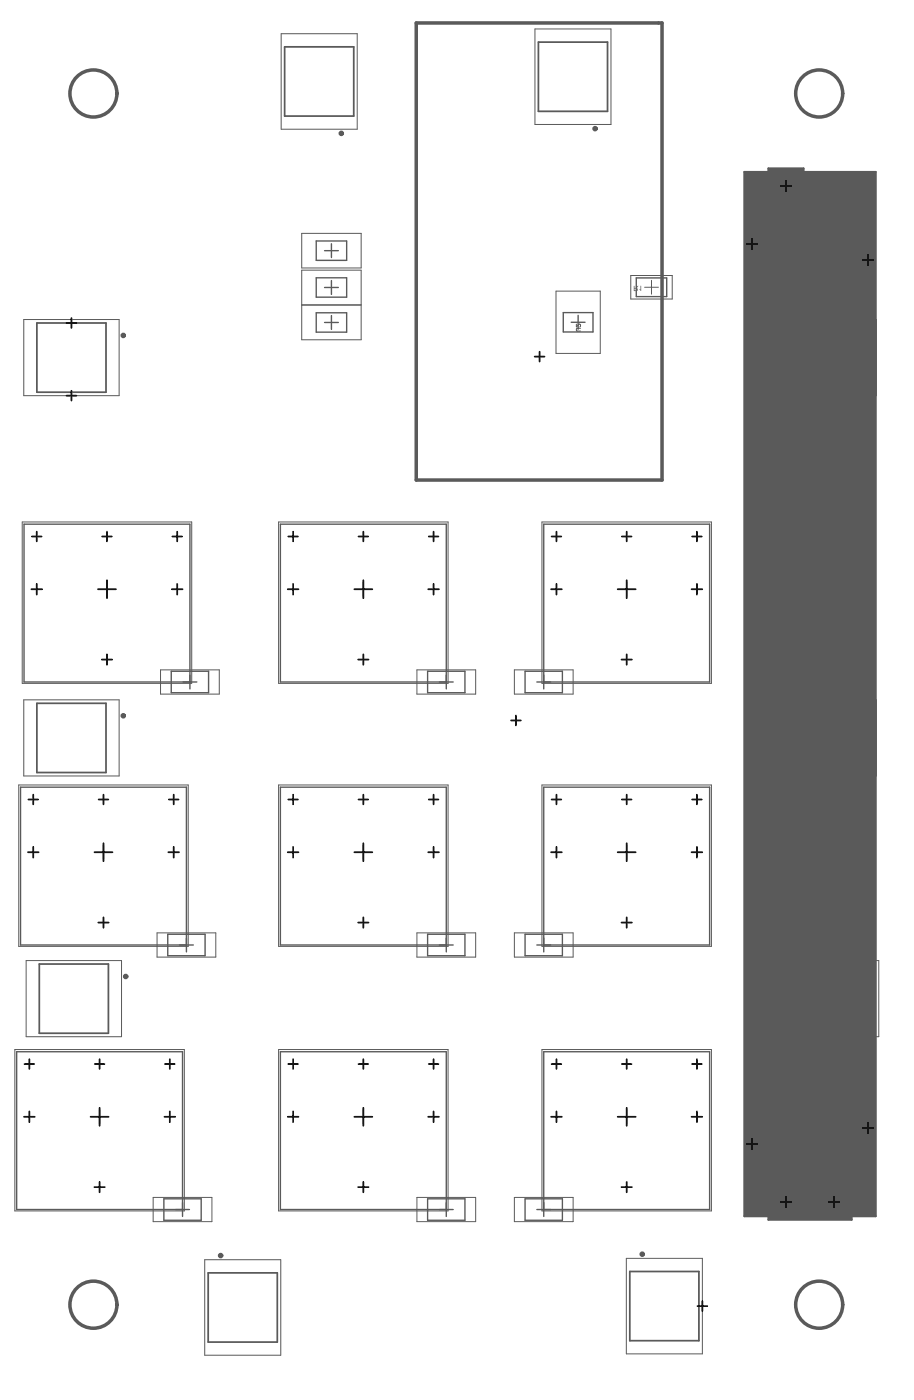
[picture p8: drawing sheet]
<svg xmlns="http://www.w3.org/2000/svg" width="220mm" height="337mm" viewBox="0 0 220 337" stroke-linecap="round" stroke-linejoin="round" font-family="sans-serif">
<g fill="#5a5a5a">
<path d="M154 68.8h.2v1.2l-.4-.3v-.2l.2 .2z"/>
<path d="M152.6 69.5h.4a.22 .22 0 0 1 .3 .2 .22 .22 0 0 1-.3 .2h-.4zM152.4 68.8v1.2h.6a.38 .38 0 0 0 .4-.3 .38 .38 0 0 0-.3-.4l.4-.5-.5 .5h-.4v-.5z"/>
</g>
<path d="M151.7 66.3h9.9v5.7h-9.9zM155 69.1h3.3M156.7 67.5v3.3" fill="none" stroke="#5a5a5a" stroke-width=".24"/>
<path d="M179 41.4h5.8v-.9h8.4v.9h17.4v251.3h-5.8v.8h-20v-.8h-5.8z" fill="#5a5a5a"/>
<g fill="none" stroke="#5a5a5a" stroke-width=".24">
<path d="M67.6 8.1h18.3v23h-18.3zM128.6 7h18.3v23h-18.3zM72.6 56.2h14.2v8.3h-14.2zM5.7 76.9h22.9v18.3h-22.9zM72.6 65h14.2v8.3h-14.2zM72.6 73.4h14.2v8.4h-14.2zM133.7 70.1h10.6v15h-10.6zM187.8 76.9h22.9v18.3h-22.9zM5.3 125.6h40.8v38.9h-40.8zM67 125.6h40.7v38.9h-40.7zM130.3 125.6h40.8v38.9h-40.8zM5.7 168.4h22.9v18.3h-22.9z"/>
<path d="M38.6 161.2h14.1v5.8h-14.1zM100.2 161.2h14.2v5.8h-14.2zM123.7 161.2h14.1v5.8h-14.1zM187.8 168.4h22.9v18.3h-22.9zM4.5 188.9h40.8v38.8h-40.8zM67 188.9h40.7v38.8h-40.7zM130.3 188.9h40.8v38.8h-40.8zM6.3 231.2h22.9v18.3h-22.9zM37.8 224.5h14.1v5.8h-14.1zM100.2 224.5h14.2v5.8h-14.2zM123.7 224.5h14.1v5.8h-14.1zM188.4 231.2h22.9v18.3h-22.9z"/>
<path d="M3.6 252.6h40.7v38.8h-40.7zM67 252.6h40.7v38.8h-40.7zM130.3 252.6h40.8v38.8h-40.8zM36.8 288.2h14.2v5.8h-14.2zM100.2 288.2h14.2v5.8h-14.2zM123.7 288.2h14.1v5.8h-14.1zM49.2 303.1h18.3v23h-18.3zM150.6 302.8h18.3v23h-18.3z"/>
</g>
<g fill="none" stroke="#5a5a5a" stroke-width=".33">
<path d="M79.7 58.7v3.3M78 60.3h3.4M78 77.6h3.4M78 69.2h3.4M79.7 67.5v3.3M79.7 75.9v3.4M137.4 77.6h3.3M139 75.9v3.3M153 66.9h7.3v4.5h-7.3zM24.1 141.8h3.3M25.7 140.1v3.4M85.7 141.8h3.3"/>
<path d="M87.4 140.1v3.4M149 141.8h3.4M150.7 140.1v3.4M44 164.1h3.3M45.7 162.5v3.3M105.7 164.1h3.3M107.3 162.5v3.3M129.1 164.1h3.3M130.7 162.5v3.3M23.2 205.1h3.3M24.9 203.4v3.4M85.7 205.1h3.3"/>
<path d="M87.4 203.4v3.4M149 205.1h3.4M150.7 203.4v3.4M43.2 227.4h3.3M44.8 225.7v3.4M105.7 227.4h3.3M107.3 225.7v3.4M129.1 227.4h3.3M130.7 225.7v3.4M22.3 268.8h3.3M23.9 267.1v3.3M85.7 268.8h3.3"/>
<path d="M87.4 267.1v3.3M149 268.8h3.4M150.7 267.1v3.3M42.2 291.1h3.4M43.9 289.4v3.3M105.7 291.1h3.3M107.3 289.4v3.3M129.1 291.1h3.3M130.7 289.4v3.3"/>
</g>
<path d="M179 41.4h5.8v-.9h8.4v.9h17.4v251.3h-5.8v.8h-20v-.8h-5.8z" fill="none" stroke="#5a5a5a" stroke-width=".51"/>
<path d="M190.6 74.9h8.4v183.6h-8.4z" fill="#5a5a5a"/>
<g fill="none" stroke="#5a5a5a" stroke-width=".33">
<path d="M76 58h7.4v4.7h-7.4zM76 66.8h7.4v4.7h-7.4zM76 75.3h7.4v4.6h-7.4zM135.4 75.2h7.2v4.7h-7.2zM5.8 126.1h39.9v38h-39.9zM67.4 126.1h39.9v38h-39.9zM130.7 126.1h39.9v38h-39.9zM41.2 161.5h9v5.2h-9zM102.8 161.5h9v5.2h-9zM126.3 161.5h8.9v5.2h-8.9zM4.9 189.4h39.9v38h-39.9zM67.4 189.4h39.9v38h-39.9z"/>
<path d="M130.7 189.4h39.9v38h-39.9zM40.3 224.8h9v5.2h-9zM102.8 224.8h9v5.2h-9zM126.3 224.8h8.9v5.2h-8.9zM4 253.1h39.9v38h-39.9zM67.4 253.1h39.9v38h-39.9zM130.7 253.1h39.9v38h-39.9zM39.4 288.5h9v5.2h-9zM102.8 288.5h9v5.2h-9zM126.3 288.5h8.9v5.2h-8.9z"/>
</g>
<path d="M68.4 11.3h16.7v16.6h-16.7zM129.5 10.1h16.6v16.7h-16.6zM8.9 77.7h16.6v16.7h-16.6zM191 77.7h16.6v16.7h-16.6zM8.9 169.2h16.6v16.7h-16.6zM191 169.2h16.6v16.7h-16.6zM9.4 232h16.7v16.6h-16.7zM191.5 232h16.7v16.6h-16.7zM50.1 306.3h16.6v16.7h-16.6zM151.4 306h16.7v16.6h-16.7z" fill="none" stroke="#5a5a5a" stroke-width=".42"/>
<g fill="none" stroke="#5a5a5a" stroke-width=".24">
<path d="M179.8 42.2h29.9v249.6h-29.9zM138.6 78v.7l.8-.7 .2 .2-.2 .5M139.6 79h-.8l-.2 .2 .2 .5h.8"/>
<circle cx="189" cy="43.5" r=".42"/>
</g>
<path d="M190.6 75.6h8.4v182.9h-8.4z" fill="none" stroke="#5a5a5a" stroke-width=".51"/>
<g fill="none" stroke="#5a5a5a" stroke-width=".66">
<circle cx="82.1" cy="32.1" r=".33"/>
<circle cx="143.1" cy="31" r=".33"/>
<circle cx="29.6" cy="80.7" r=".33"/>
<circle cx="186.8" cy="91.4" r=".33"/>
<circle cx="29.6" cy="172.2" r=".33"/>
<circle cx="186.8" cy="182.9" r=".33"/>
<circle cx="30.2" cy="235" r=".33"/>
<circle cx="187.4" cy="245.6" r=".33"/>
<circle cx="53.1" cy="302.1" r=".33"/>
<circle cx="154.4" cy="301.8" r=".33"/>
</g>
<g fill="none" stroke="#5a5a5a" stroke-width=".84">
<path d="M100.1 5.5h59.1v110h-59.1z"/>
<circle cx="22.5" cy="22.5" r="5.7"/>
<circle cx="197" cy="22.5" r="5.7"/>
<circle cx="22.5" cy="314" r="5.7"/>
<circle cx="197" cy="314" r="5.7"/>
</g>
<g fill="none" stroke="#000" stroke-width=".42">
<path d="M179.6 58.7h2.5M180.8 57.5v2.5M187.7 44.8h2.6M189 43.5v2.5M16 77.7h2.4M17.2 76.5v2.4M207.4 62.5h2.6M208.7 61.3v2.5M16 95.2h2.4M17.2 94v2.4M128.6 85.8h2.3M129.7 84.6v2.4"/>
<path d="M7.7 129.1h2.3M8.8 127.9v2.4M24.6 129.1h2.3M25.7 127.9v2.4M25.7 139.6v4.4M41.4 129.1h2.4M42.6 127.9v2.4M69.3 129.1h2.3M70.5 127.9v2.4M86.2 129.1h2.3M87.4 127.9v2.4M87.4 139.6v4.4"/>
<path d="M103.1 129.1h2.3M104.3 127.9v2.4M132.6 129.1h2.4M133.8 127.9v2.4M149.5 129.1h2.4M150.7 127.9v2.4M150.7 139.6v4.4M166.4 129.1h2.3M167.6 127.9v2.4M7.5 141.8h2.6M8.8 140.5v2.6M23.6 141.8h4.3"/>
<path d="M24.5 158.7h2.5M25.7 157.5v2.5M41.3 141.8h2.6M42.6 140.5v2.6M69.2 141.8h2.6M70.5 140.5v2.6M85.2 141.8h4.3M86.1 158.7h2.5M87.4 157.5v2.5M103 141.8h2.5M104.3 140.5v2.6M132.5 141.8h2.6"/>
<path d="M133.8 140.5v2.6M148.5 141.8h4.4M149.4 158.7h2.5M150.7 157.5v2.5M166.3 141.8h2.6M167.6 140.5v2.6M122.9 173.4h2.3M124.1 172.2v2.4M6.8 192.4h2.4M8 191.2v2.4M23.7 192.4h2.3M24.9 191.2v2.4"/>
<path d="M40.6 192.4h2.3M41.8 191.2v2.4M69.3 192.4h2.3M70.5 191.2v2.4M86.2 192.4h2.3M87.4 191.2v2.4M103.1 192.4h2.3M104.3 191.2v2.4M132.6 192.4h2.4M133.8 191.2v2.4M149.5 192.4h2.4M150.7 191.2v2.4"/>
<path d="M166.4 192.4h2.3M167.6 191.2v2.4M6.7 205.1h2.6M8 203.8v2.6M22.7 205.1h4.3M24.9 202.9v4.4M40.5 205.1h2.6M41.8 203.8v2.6M69.2 205.1h2.6M70.5 203.8v2.6M85.2 205.1h4.3M87.4 202.9v4.4"/>
<path d="M103 205.1h2.5M104.3 203.8v2.6M132.5 205.1h2.6M133.8 203.8v2.6M148.5 205.1h4.4M150.7 202.9v4.4M166.3 205.1h2.6M167.6 203.8v2.6M23.6 222h2.5M24.9 220.8v2.5M86.1 222h2.5M87.4 220.8v2.5"/>
<path d="M149.4 222h2.5M150.7 220.8v2.5M5.9 256.1h2.3M7.1 254.9v2.3M22.8 256.1h2.3M23.9 254.9v2.3M39.7 256.1h2.3M40.8 254.9v2.3M69.3 256.1h2.3M70.5 254.9v2.3M86.2 256.1h2.3M87.4 254.9v2.3"/>
<path d="M103.1 256.1h2.3M104.3 254.9v2.3M132.6 256.1h2.4M133.8 254.9v2.3M149.5 256.1h2.4M150.7 254.9v2.3M166.4 256.1h2.3M167.6 254.9v2.3M5.8 268.8h2.5M7.1 267.5v2.5M21.8 268.8h4.3M23.9 266.6v4.3"/>
<path d="M39.5 268.8h2.6M40.8 267.5v2.5M69.2 268.8h2.6M70.5 267.5v2.5M85.2 268.8h4.3M87.4 266.6v4.3M103 268.8h2.5M104.3 267.5v2.5M132.5 268.8h2.6M133.8 267.5v2.5M148.5 268.8h4.4M150.7 266.6v4.3"/>
<path d="M166.3 268.8h2.6M167.6 267.5v2.5M179.6 275.3h2.5M180.8 274.1v2.5M207.4 271.5h2.6M208.7 270.3v2.5M22.7 285.7h2.5M23.9 284.4v2.5M86.1 285.7h2.5M87.4 284.4v2.5M149.4 285.7h2.5M150.7 284.4v2.5"/>
<path d="M187.7 289.3h2.6M189 288v2.6M199.3 289.3h2.5M200.6 288v2.6M167.7 314.3h2.4M168.9 313.1v2.4"/>
</g>
</svg>
